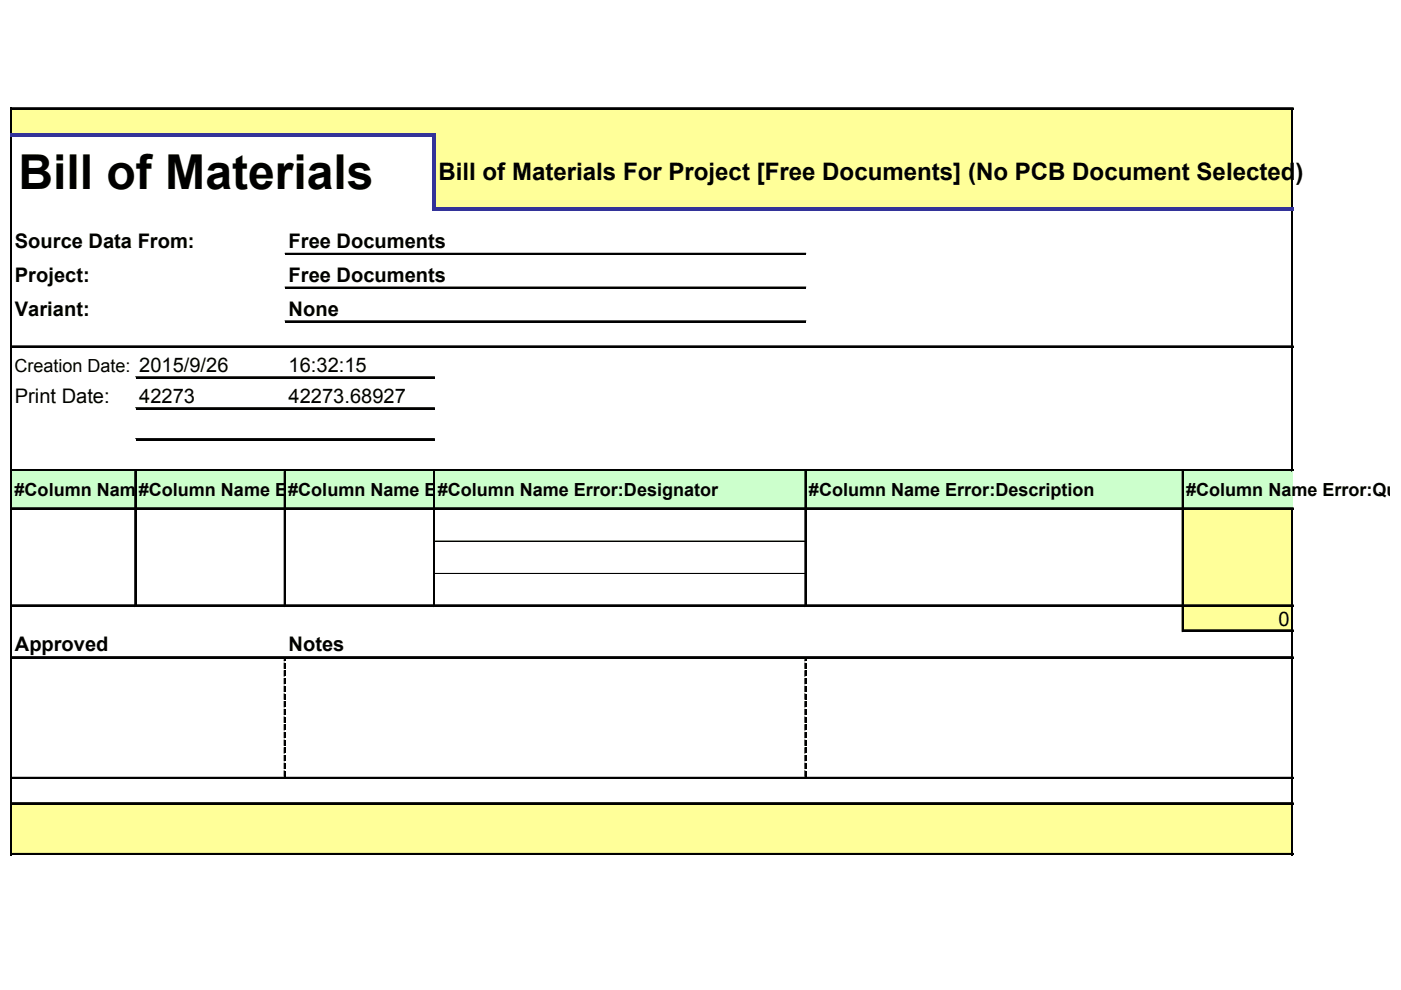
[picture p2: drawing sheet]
<svg xmlns="http://www.w3.org/2000/svg" width="297mm" height="210mm" viewBox="0 0 297 210" stroke-linecap="round" stroke-linejoin="round" font-family="sans-serif">
<defs><g id="words">
<text font-size="10.2" x="3.9" y="40.1">Bill of Materials</text>
<text font-size="5.1" x="93" y="38.2">Bill of Materials For Project [Free Documents] (No PCB Document Selected)</text>
<g font-size="4.3">
<text x="3.2" y="52.6">Source Data From:</text>
<text x="61.2" y="52.6">Free Documents</text>
<text x="3.2" y="59.8">Project:</text>
<text x="61.2" y="59.8">Free Documents</text>
<text x="3.2" y="66.9">Variant:</text>
<text x="61.2" y="66.9">None</text>
<text x="61.2" y="78.9">16:32:15</text>
<text x="3.2" y="85.4">Print Date:</text>
<text x="29.5" y="85.4">42273</text>
<text x="61.2" y="85.4">42273.68927</text>
<text x="3.2" y="137.9">Approved</text>
<text x="61.2" y="137.9">Notes</text>
<text x="271.1" y="132.6">0</text>
</g>
<g font-size="3.8">
<text x="3.1" y="78.9">Creation Date: 2015/9/26</text>
<text x="3.1" y="105.1">#Column Name Error:Footprint</text>
<text x="29.4" y="105.1">#Column Name Error:Comment</text>
<text x="61.1" y="105.1">#Column Name Error:LibRef</text>
<text x="92.8" y="105.1">#Column Name Error:Designator</text>
<text x="171.5" y="105.1">#Column Name Error:Description</text>
<text x="251.5" y="105.1">#Column Name Error:Qua</text>
</g>
</g></defs>
<g fill="#ff9">
<path d="M2.4 23h271.6v5.7h-271.6z"/>
<path d="M92.1 28.7h181.9v15.6h-181.9z"/>
</g>
<path d="M2.4 99.7h271.6v8.2h-271.6z" fill="#cfc"/>
<g fill="#ff9">
<path d="M250.8 107.9h23.2v6.8h-23.2z"/>
<path d="M250.8 114.7h23.2v6.9h-23.2z"/>
<path d="M250.8 121.6h23.2v6.9h-23.2z"/>
<path d="M250.8 128.4h23.2v5.4h-23.2z"/>
<path d="M2.4 170.4h271.6v10.8h-271.6z"/>
</g>
<path d="M2.2 22.8v5.4M273.8 23.2v20.6" fill="none" stroke="#000" stroke-width=".21"/>
<path d="M2.4 22.8v5.4M274 23.2v20.6" fill="none" stroke="#000" stroke-width=".38"/>
<path d="M91.7 29.1h.8v15.5h-.8z" fill="#339"/>
<g fill="none" stroke="#000" stroke-width=".21">
<path d="M2.2 29.1v152.3M2.6 22.8h271.6M273.8 44.6v55.4M28.6 100v28.6M60.2 100v28.6M91.9 100v28.6M170.6 100v28.6M250.6 100v33.9M273.8 108.1v73.3M60.2 139.8v.3M170.6 139.8v.3M60.2 140.5v1.3"/>
<path d="M60.2 142.2v1.2M60.2 143.8v1.2M60.2 145.4v1.3M60.2 147.1v1.2M60.2 148.7v1.2M60.2 150.3v1.3M60.2 152v1.2M60.2 153.6v1.2M60.2 155.2v1.3M60.2 156.9v1.2M60.2 158.5v1.2M170.6 140.5v1.3"/>
<path d="M170.6 142.2v1.2M170.6 143.8v1.2M170.6 145.4v1.3M170.6 147.1v1.2M170.6 148.7v1.2M170.6 150.3v1.3M170.6 152v1.2M170.6 153.6v1.2M170.6 155.2v1.3M170.6 156.9v1.2M170.6 158.5v1.2M60.2 160.1v1.3"/>
<path d="M60.2 161.8v1.2M60.2 163.4v1.2M170.6 160.1v1.3M170.6 161.8v1.2M170.6 163.4v1.2"/>
</g>
<path d="M2.4 29.1v152.3M274 44.6v55.4M28.8 100v28.6M60.4 100v28.6M92.1 100v28.6M170.8 100v28.6M250.8 100v33.9M274 108.1v73.3" fill="none" stroke="#000" stroke-width=".38"/>
<g fill="#000">
<path d="M60.2 139.8h.4v.3h-.4zM170.6 139.8h.4v.3h-.4zM60.2 140.5h.4v1.3h-.4zM60.2 142.2h.4v1.2h-.4zM60.2 143.8h.4v1.2h-.4zM60.2 145.4h.4v1.3h-.4zM60.2 147.1h.4v1.2h-.4zM60.2 148.7h.4v1.2h-.4zM60.2 150.3h.4v1.3h-.4zM60.2 152h.4v1.2h-.4zM60.2 153.6h.4v1.2h-.4zM60.2 155.2h.4v1.3h-.4z"/>
<path d="M60.2 156.9h.4v1.2h-.4zM60.2 158.5h.4v1.2h-.4zM170.6 140.5h.4v1.3h-.4zM170.6 142.2h.4v1.2h-.4zM170.6 143.8h.4v1.2h-.4zM170.6 145.4h.4v1.3h-.4zM170.6 147.1h.4v1.2h-.4zM170.6 148.7h.4v1.2h-.4zM170.6 150.3h.4v1.3h-.4zM170.6 152h.4v1.2h-.4zM170.6 153.6h.4v1.2h-.4zM170.6 155.2h.4v1.3h-.4z"/>
<path d="M170.6 156.9h.4v1.2h-.4zM170.6 158.5h.4v1.2h-.4zM60.2 160.1h.4v1.3h-.4zM60.2 161.8h.4v1.2h-.4zM60.2 163.4h.4v1.2h-.4zM170.6 160.1h.4v1.3h-.4zM170.6 161.8h.4v1.2h-.4zM170.6 163.4h.4v1.2h-.4z"/>
</g>
<path d="M2.6 23h271.6" fill="none" stroke="#000" stroke-width=".41"/>
<g fill="#339">
<path d="M2.2 28.2h90.3v.9h-90.3z"/>
<path d="M92.5 43.8h181.7v.8h-181.7z"/>
</g>
<g fill="none" stroke="#000" stroke-width=".21">
<path d="M60.4 53.7h110.5M2.6 73.3h271.6M28.8 79.9h63.3M60.4 60.9h110.5M60.4 68h110.5M2.6 99.5h271.6M28.8 86.4h63.3M28.8 93h63.3M2.6 107.7h271.6M92.3 114.7h78.3M2.6 128.2h271.6M2.6 139.2h271.6"/>
<path d="M92.3 121.6h78.3M251 133.5h23.2M2.6 164.8h271.6M2.6 170.2h271.6M2.6 180.9h271.6"/>
</g>
<g fill="none" stroke="#000" stroke-width=".41">
<path d="M60.4 53.9h110.5M2.6 73.5h271.6M60.4 61.1h110.5M60.4 68.2h110.5M2.6 99.7h271.6M28.8 80.1h63.3M28.8 86.6h63.3M28.8 93.2h63.3M2.6 107.9h271.6M2.6 128.4h271.6M2.6 139.4h271.6M251 133.7h23.2"/>
<path d="M2.6 165h271.6M2.6 170.4h271.6M2.6 181.1h271.6"/>
</g>
<use href="#words"/>
</svg>
